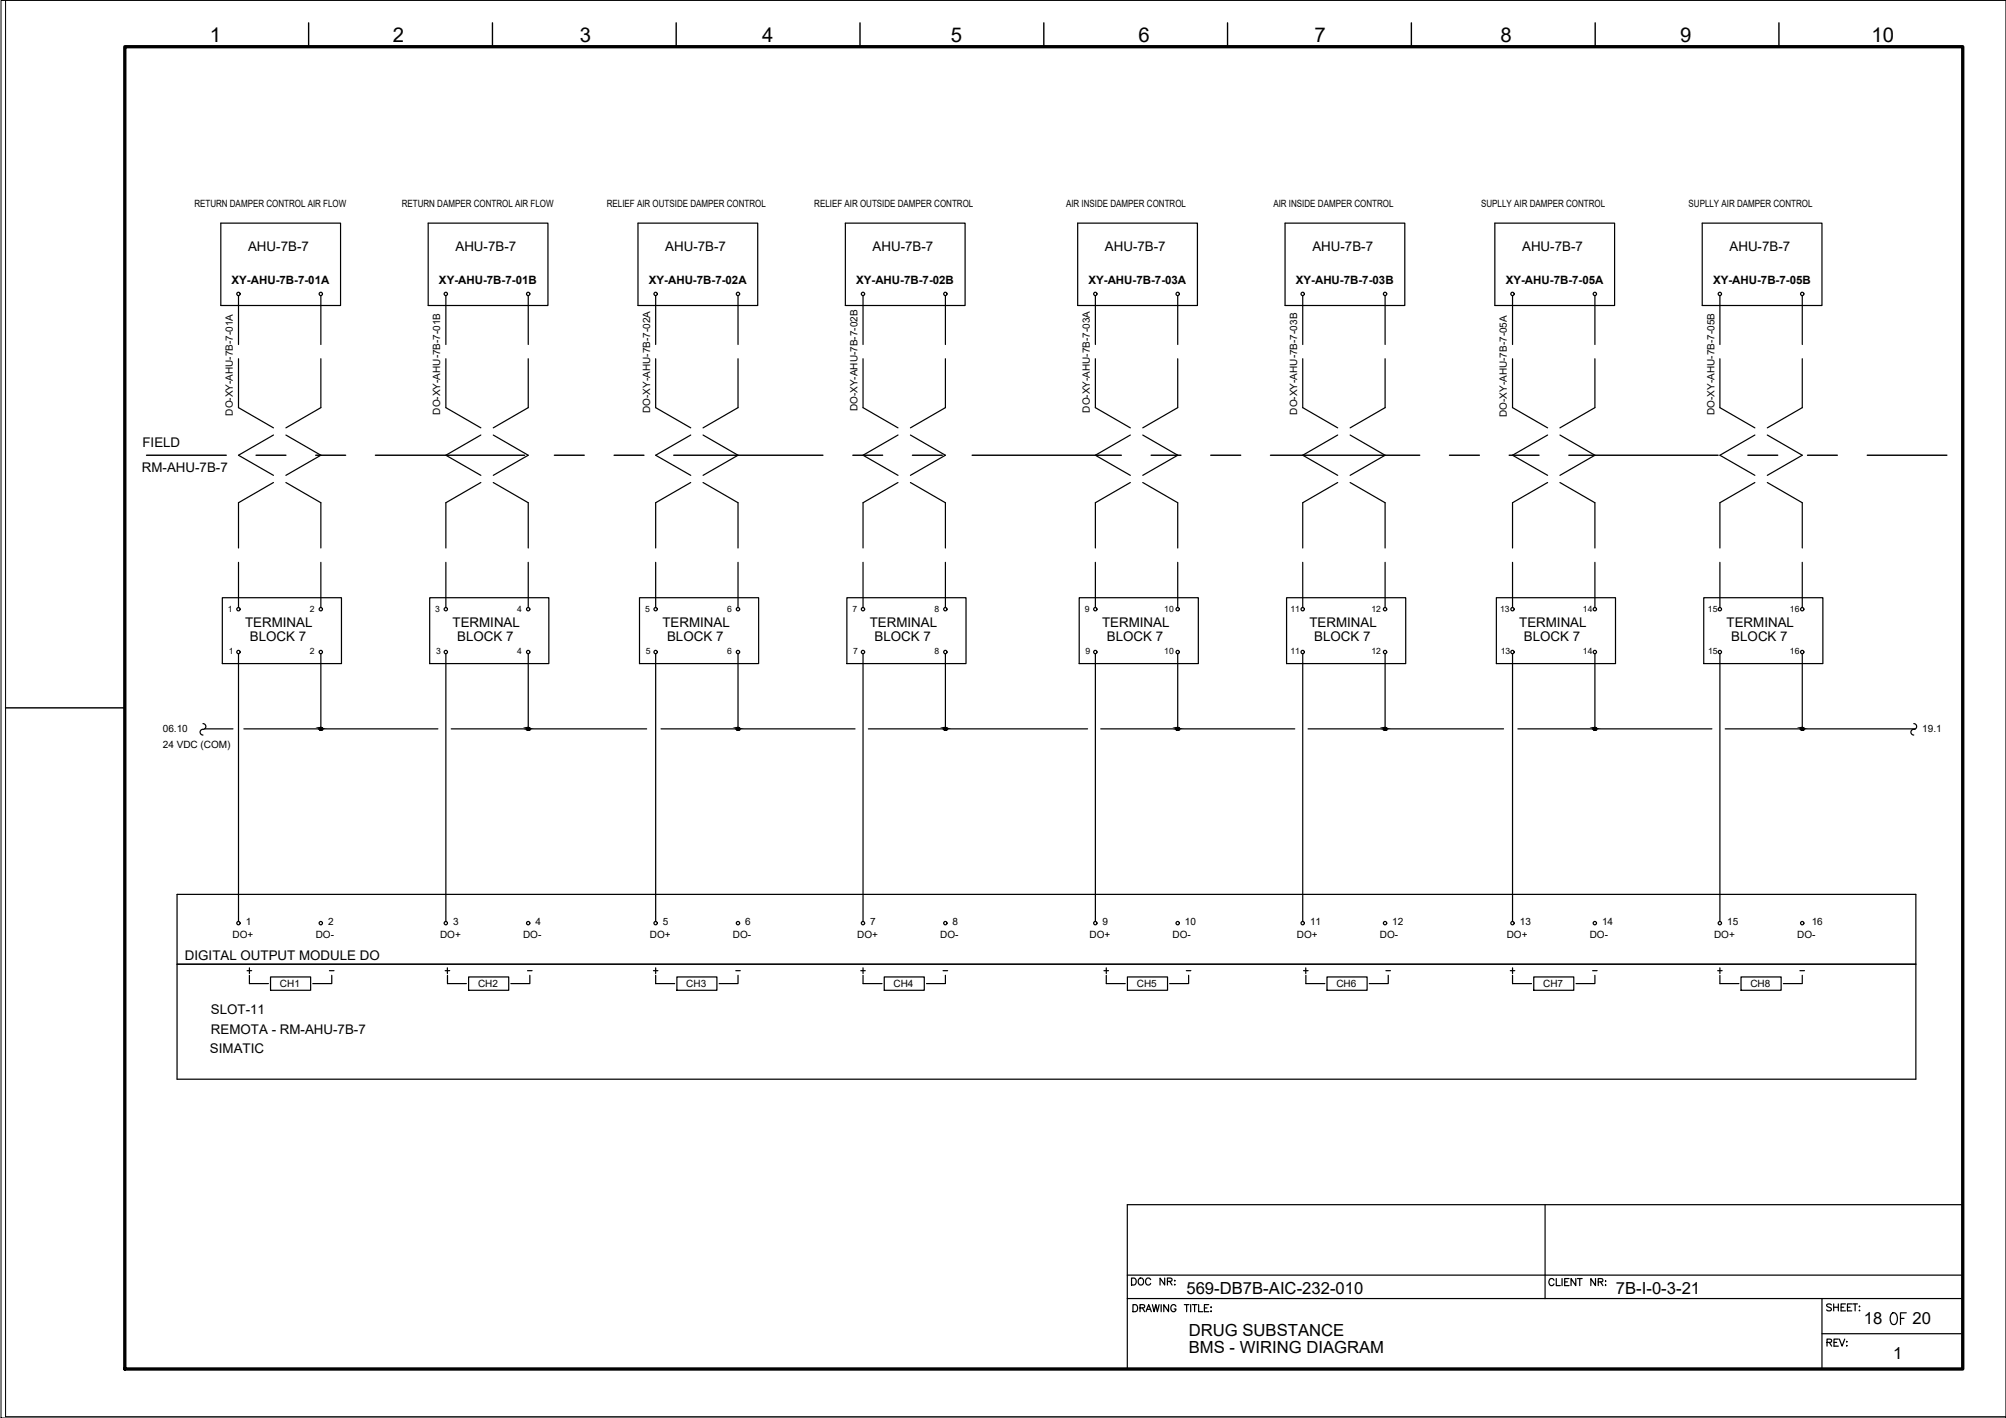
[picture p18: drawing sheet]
<svg xmlns="http://www.w3.org/2000/svg" width="420mm" height="297mm" viewBox="0 0 420 297" stroke-linecap="round" stroke-linejoin="round" font-family="sans-serif">
<defs><g id="words">
<text font-size="5.7" x="395.1" y="278.7">OF</text>
<text font-size="4.4" x="381.7" y="283.3">REV:</text>
<g font-size="4.3">
<text x="43.9" y="8.7">1</text>
<text x="82.3" y="8.7">2</text>
<text x="121.4" y="8.7">3</text>
<text x="159.7" y="8.7">4</text>
<text x="199.2" y="8.7">5</text>
<text x="238.5" y="8.7">6</text>
<text x="275.4" y="8.7">7</text>
<text x="314.3" y="8.7">8</text>
<text x="351.9" y="8.7">9</text>
<text x="392" y="8.7">10</text>
</g>
<g font-size="3.5">
<text x="248.5" y="271">569-DB7B-AIC-232-010</text>
<text x="338.5" y="271.1">7B-I-0-3-21</text>
<text x="249" y="279.9">DRUG SUBSTANCE</text>
<text x="390.4" y="277.4">18</text>
<text x="400.6" y="277.4">20</text>
<text x="249" y="283.4">BMS - WIRING DIAGRAM</text>
<text x="396.6" y="284.8">1</text>
</g>
<g font-size="2.8">
<text x="52" y="52.6">AHU-7B-7</text>
<text x="95.4" y="52.6">AHU-7B-7</text>
<text x="139.3" y="52.6">AHU-7B-7</text>
<text x="182.8" y="52.6">AHU-7B-7</text>
<text x="231.4" y="52.6">AHU-7B-7</text>
<text x="274.9" y="52.6">AHU-7B-7</text>
<text x="318.8" y="52.6">AHU-7B-7</text>
<text x="362.2" y="52.6">AHU-7B-7</text>
<text x="29.8" y="93.6">FIELD</text>
<text x="29.7" y="98.8">RM-AHU-7B-7</text>
<text x="51.4" y="131.3">TERMINAL</text>
<text x="94.8" y="131.3">TERMINAL</text>
<text x="138.7" y="131.3">TERMINAL</text>
<text x="182.2" y="131.3">TERMINAL</text>
<text x="230.8" y="131.3">TERMINAL</text>
<text x="274.3" y="131.3">TERMINAL</text>
<text x="318.2" y="131.3">TERMINAL</text>
<text x="361.6" y="131.3">TERMINAL</text>
<text x="52.3" y="134.2">BLOCK 7</text>
<text x="95.8" y="134.2">BLOCK 7</text>
<text x="139.7" y="134.2">BLOCK 7</text>
<text x="183.2" y="134.2">BLOCK 7</text>
<text x="231.8" y="134.2">BLOCK 7</text>
<text x="275.3" y="134.2">BLOCK 7</text>
<text x="319.2" y="134.2">BLOCK 7</text>
<text x="362.6" y="134.2">BLOCK 7</text>
<text x="38.7" y="201.1">DIGITAL OUTPUT MODULE DO</text>
<text x="44.2" y="212.5">SLOT-11</text>
<text x="44" y="220.5">SIMATIC</text>
<text x="44.2" y="216.6">REMOTA - RM-AHU-7B-7</text>
</g>
<g font-size="2.6">
<text x="68.1" y="204.6">-</text>
<text x="109.7" y="204.6">-</text>
<text x="153.1" y="204.6">-</text>
<text x="196.5" y="204.6">-</text>
<text x="247.6" y="204.6">-</text>
<text x="289.3" y="204.6">-</text>
<text x="332.7" y="204.6">-</text>
<text x="376.1" y="204.6">-</text>
</g>
<g font-size="2.4">
<text x="48.5" y="59.5">XY-AHU-7B-7-01A</text>
<text x="91.9" y="59.5">XY-AHU-7B-7-01B</text>
<text x="135.9" y="59.5">XY-AHU-7B-7-02A</text>
<text x="179.3" y="59.5">XY-AHU-7B-7-02B</text>
<text x="228" y="59.5">XY-AHU-7B-7-03A</text>
<text x="271.4" y="59.5">XY-AHU-7B-7-03B</text>
<text x="315.4" y="59.5">XY-AHU-7B-7-05A</text>
<text x="358.8" y="59.5">XY-AHU-7B-7-05B</text>
</g>
<g font-size="2.1">
<text x="40.7" y="43.4">RETURN DAMPER CONTROL AIR FLOW</text>
<text x="84.1" y="43.4">RETURN DAMPER CONTROL AIR FLOW</text>
<text x="127.1" y="43.4">RELIEF AIR OUTSIDE DAMPER CONTROL</text>
<text x="170.5" y="43.4">RELIEF AIR OUTSIDE DAMPER CONTROL</text>
<text x="223.3" y="43.4">AIR INSIDE DAMPER CONTROL</text>
<text x="266.7" y="43.4">AIR INSIDE DAMPER CONTROL</text>
<text x="310.2" y="43.4">SUPLLY AIR DAMPER CONTROL</text>
<text x="353.7" y="43.4">SUPLLY AIR DAMPER CONTROL</text>
<text x="48.8" y="87.1" transform="rotate(-90 48.8 87.1)">DO-XY-AHU-7B-7-01A</text>
<text x="92.2" y="86.9" transform="rotate(-90 92.2 86.9)">DO-XY-AHU-7B-7-01B</text>
<text x="136.2" y="86.5" transform="rotate(-90 136.2 86.5)">DO-XY-AHU-7B-7-02A</text>
<text x="179.6" y="86.2" transform="rotate(-90 179.6 86.2)">DO-XY-AHU-7B-7-02B</text>
<text x="228.3" y="86.5" transform="rotate(-90 228.3 86.5)">DO-XY-AHU-7B-7-03A</text>
<text x="271.7" y="86.8" transform="rotate(-90 271.7 86.8)">DO-XY-AHU-7B-7-03B</text>
<text x="315.6" y="87.4" transform="rotate(-90 315.6 87.4)">DO-XY-AHU-7B-7-05A</text>
<text x="359.1" y="86.9" transform="rotate(-90 359.1 86.9)">DO-XY-AHU-7B-7-05B</text>
<text x="34.1" y="153.3">06.10</text>
<text x="402.6" y="153.3">19.1</text>
<text x="34.1" y="156.8">24 VDC (COM)</text>
<text x="48.7" y="196.4">DO+</text>
<text x="51.5" y="193.9">1</text>
<text x="66.1" y="196.4">DO-</text>
<text x="68.7" y="193.9">2</text>
<text x="92.2" y="196.4">DO+</text>
<text x="94.9" y="193.9">3</text>
<text x="109.6" y="196.4">DO-</text>
<text x="112.1" y="193.9">4</text>
<text x="136.1" y="196.4">DO+</text>
<text x="138.9" y="193.9">5</text>
<text x="153.5" y="196.4">DO-</text>
<text x="156.1" y="193.9">6</text>
<text x="179.5" y="196.4">DO+</text>
<text x="182.3" y="193.9">7</text>
<text x="196.9" y="196.4">DO-</text>
<text x="199.5" y="193.9">8</text>
<text x="228.2" y="196.4">DO+</text>
<text x="230.9" y="193.9">9</text>
<text x="245.6" y="196.4">DO-</text>
<text x="248.2" y="193.9">10</text>
<text x="271.6" y="196.4">DO+</text>
<text x="274.4" y="193.9">11</text>
<text x="289" y="196.4">DO-</text>
<text x="291.6" y="193.9">12</text>
<text x="315.6" y="196.4">DO+</text>
<text x="318.3" y="193.9">13</text>
<text x="333" y="196.4">DO-</text>
<text x="335.6" y="193.9">14</text>
<text x="359" y="196.4">DO+</text>
<text x="361.8" y="193.9">15</text>
<text x="376.4" y="196.4">DO-</text>
<text x="379.5" y="193.9">16</text>
<text x="58.6" y="206.8">CH1</text>
<text x="100.1" y="206.8">CH2</text>
<text x="143.7" y="206.8">CH3</text>
<text x="187.2" y="206.8">CH4</text>
<text x="238.1" y="206.8">CH5</text>
<text x="279.9" y="206.8">CH6</text>
<text x="323.2" y="206.8">CH7</text>
<text x="366.6" y="206.8">CH8</text>
</g>
<g font-size="1.8">
<text x="47.7" y="128.2">1</text>
<text x="64.9" y="128.2">2</text>
<text x="91.2" y="128.2">3</text>
<text x="108.4" y="128.2">4</text>
<text x="135.1" y="128.2">5</text>
<text x="152.3" y="128.2">6</text>
<text x="178.5" y="128.2">7</text>
<text x="195.7" y="128.2">8</text>
<text x="227.2" y="128.2">9</text>
<text x="243.9" y="128.2">10</text>
<text x="270.3" y="128.2">11</text>
<text x="287.3" y="128.2">12</text>
<text x="314.2" y="128.2">13</text>
<text x="331.6" y="128.2">14</text>
<text x="357.7" y="128.2">15</text>
<text x="374.9" y="128.2">16</text>
<text x="47.9" y="137">1</text>
<text x="64.9" y="137.1">2</text>
<text x="91.4" y="137">3</text>
<text x="108.4" y="137.1">4</text>
<text x="135.3" y="137">5</text>
<text x="152.3" y="137.1">6</text>
<text x="178.7" y="137">7</text>
<text x="195.7" y="137.1">8</text>
<text x="227.4" y="137">9</text>
<text x="243.9" y="137.1">10</text>
<text x="270.3" y="137">11</text>
<text x="287.3" y="137.1">12</text>
<text x="314.3" y="137">13</text>
<text x="331.6" y="137.1">14</text>
<text x="357.8" y="137">15</text>
<text x="374.9" y="137.1">16</text>
</g>
</g></defs>
<!-- layer: G-TTLB-TTLB -->
<path d="M26.1 9.8h385v277h-385z" fill="none" stroke="#000" stroke-width=".7"/>
<!-- layer: G-TTLB-OTLN -->
<path d="M1.2 .1v296.7h418.9" fill="none" stroke="#000" stroke-width=".21"/>
<!-- layer: G-TTLB-INDX -->
<path d="M64.6 4.8v5M103.1 4.8v5M141.6 4.8v5M180.1 4.8v5M218.6 4.8v5M257.1 4.8v5M295.6 4.8v5M334.1 4.8v5M372.6 4.8v5M1.2 148.3h24.9" fill="none" stroke="#000" stroke-width=".3"/>
<!-- layer: LGSP IA4$0$LG_PLOT -->
<path d="M323.6 252.4v19.6M236.1 267.1h175M236.1 272h175M381.6 279.4h29.5M381.6 272v14.8M236.1 286.8h175" fill="none" stroke="#000" stroke-width=".25"/>
<!-- layer: LG_PLOT -->
<g fill="none" stroke="#000" stroke-width=".25">
<path d="M411.1 252.4h-175v34.4M237 267.7h.5a.78 .78 0 0 1 .5 .8 .78 .78 0 0 1-.5 .7h-.5zM237.3 273.3h.5a.8 .8 0 0 1 .5 .7 .8 .8 0 0 1-.5 .8h-.5zM238.7 267.8a.69 .69 0 0 1 .8 .7 .69 .69 0 0 1-.8 .6l-.3-.5 .1-.5zM238.8 274l.8-.1 .1-.5-.9-.1v1.5M239.3 274l.5 .8M240 274.8l.6-1.5 .6 1.5M240.2 274.3h.8M241 268.1a.55 .55 0 0 0-.6-.4 .55 .55 0 0 0-.5 .6v.3a.55 .55 0 0 0 .5 .6 .55 .55 0 0 0 .6-.4M241.4 273.3l.3 1.5 .4-1.5 .3 1.5 .4-1.5M243.2 273.3v1.5M243.9 267.7v1.5l-.9-1.5v1.5"/>
<path d="M244.5 268.4h.8l.2-.3-.1-.2-.9-.2v1.5M244.8 273.3v1.5l-1-1.5v1.5M245 268.4l.5 .8M246 268.3h.1zM246 269.1h.1zM246.3 273.6a.54 .54 0 0 0-.6-.3 .54 .54 0 0 0-.5 .6 .61 .61 0 0 0 .2 .7 .61 .61 0 0 0 .8 0l.1-.4h-.4M248.1 273.3h.9M248.5 273.3v1.5M249.4 273.3v1.5M249.7 273.3h1M250.2 273.3v1.5M251.1 273.3v1.5h.8"/>
<path d="M252.3 274h.5M253.2 273.3h-.9v1.5h.9M253.7 273.8v.1zM253.7 274.6v.2zM325.5 268.2a.54 .54 0 0 0-.6-.4 .54 .54 0 0 0-.5 .6 .61 .61 0 0 0 .2 .8 .61 .61 0 0 0 .8-.1l.1-.1M326 267.8v1.5h.8M327.2 267.8v1.5M327.7 268.5h.6M328.6 267.8h-.9v1.5h.9M330.1 267.8v1.5l-1-1.5v1.5M330.4 267.8h1M330.9 267.8v1.5"/>
<path d="M334.2 267.8v1.5l-1-1.5v1.5M334.8 268.5h.8l.1-.5-.9-.2v1.5M335.2 268.5l.5 .8M336.2 269.2h.2zM336.3 268.3v.2zM383.6 273.4l-.4-.3-.6 .3 .1 .3 .7 .3 .2 .2v.2l-.4 .2-.6-.2M384.1 273.1v1.5M384.1 273.8h.9M385 273.1v1.5M385.6 273.8h.6M386.5 273.1h-.9v1.5h.9M386.9 273.8h.6"/>
<path d="M387.9 273.1h-1v1.5h1M388.1 273.1h.9M388.6 273.1v1.5M389.4 273.7h.2zM389.4 274.5h.2z"/>
</g>
<!-- layer: I_LIMIT_LINE -->
<g fill="none" stroke="#000" stroke-width=".3">
<path d="M30.7 95.4h16.7M53.6 95.4h6.3M66.1 95.4h6.3M78.6 95.4h31.3M116.1 95.4h6.3M128.6 95.4h6.3M141.1 95.4h31.3M178.6 95.4h6.3M191.1 95.4h6.3M203.6 95.4h31.3M241.1 95.4h6.3M253.6 95.4h6.3"/>
<path d="M266.1 95.4h31.2M303.6 95.4h6.3M316.1 95.4h6.2M328.6 95.4h31.3M366.1 95.4h6.2M378.6 95.4h6.2M391.1 95.4h16.7"/>
</g>
<!-- layer: 0 -->
<g fill="none" stroke="#000" stroke-width=".25">
<path d="M42.9 152.7h5.9M51.1 152.7h40.6M94.5 152.7h40.9M138.5 152.7h40.6M181.9 152.7h45.9M230.5 152.7h40.7M274 152.7h40.9M317.9 152.7h40.7M361.4 152.7h39.8M401.3 187.4v38.7"/>
<circle cx="67.2" cy="152.7" r=".31"/>
<circle cx="110.6" cy="152.7" r=".31"/>
<circle cx="154.6" cy="152.7" r=".31"/>
<circle cx="198" cy="152.7" r=".31"/>
<circle cx="246.7" cy="152.7" r=".31"/>
<circle cx="290.1" cy="152.7" r=".31"/>
<circle cx="334" cy="152.7" r=".31"/>
<circle cx="377.5" cy="152.7" r=".31"/>
</g>
<!-- layer: I_DATA -->
<g fill="none" stroke="#000" stroke-width=".25">
<path d="M46.2 46.7h25.1v17.3h-25.1zM89.7 46.7h25.1v17.3h-25.1zM133.6 46.7h25.1v17.3h-25.1zM177.1 46.7h25v17.3h-25zM225.7 46.7h25.1v17.3h-25.1zM269.2 46.7h25v17.3h-25zM313.1 46.7h25.1v17.3h-25.1zM356.5 46.7h25.1v17.3h-25.1zM46.6 125.2h24.9v13.8h-24.9zM90 125.2h25v13.8h-25zM133.9 125.2h25v13.8h-25zM177.4 125.2h24.9v13.8h-24.9z"/>
<path d="M226 125.2h25v13.8h-25zM269.5 125.2h24.9v13.8h-24.9zM313.4 125.2h25v13.8h-25zM356.8 125.2h25v13.8h-25zM401.3 187.4h-364.2v38.7h364.2M37.1 202h364.2M51.8 203.3h.9M52.2 204.3v1.7h4M52.2 202.7v1.2M56.7 204.6h8.4v2.8h-8.4zM69.5 204.3v1.7h-4M93.2 203.3h1"/>
<path d="M93.7 202.7v1.2M93.7 204.3v1.7h4M98.1 204.6h8.5v2.8h-8.5zM111 204.3v1.7h-4M136.9 203.3h.9M137.3 204.3v1.7h4M137.3 202.7v1.2M141.8 204.6h8.4v2.8h-8.4zM154.6 204.3v1.7h-4M180.3 203.3h.9M180.8 204.3v1.7h3.9M180.8 202.7v1.2"/>
<path d="M185.2 204.6h8.4v2.8h-8.4zM198 204.3v1.7h-3.9M231.2 203.3h1M231.7 202.7v1.2M231.7 204.3v1.7h4M236.1 204.6h8.4v2.8h-8.4zM249 204.3v1.7h-4M273 203.3h1M273.5 202.7v1.2M273.5 204.3v1.7h4M277.9 204.6h8.4v2.8h-8.4zM290.8 204.3v1.7h-4"/>
<path d="M316.3 203.3h1M316.8 204.3v1.7h4M316.8 202.7v1.2M321.2 204.6h8.4v2.8h-8.4zM334.1 204.3v1.7h-4M359.8 203.3h.9M360.2 204.3v1.7h4M360.2 202.7v1.2M364.7 204.6h8.4v2.8h-8.4zM377.5 204.3v1.7h-4"/>
<circle cx="49.9" cy="61.6" r=".35"/>
<circle cx="67.2" cy="61.6" r=".35"/>
<circle cx="93.4" cy="61.6" r=".35"/>
<circle cx="110.6" cy="61.6" r=".35"/>
<circle cx="137.3" cy="61.6" r=".35"/>
<circle cx="154.6" cy="61.6" r=".35"/>
<circle cx="180.8" cy="61.6" r=".35"/>
<circle cx="198" cy="61.6" r=".35"/>
<circle cx="229.4" cy="61.6" r=".35"/>
<circle cx="246.7" cy="61.6" r=".35"/>
<circle cx="272.8" cy="61.6" r=".35"/>
<circle cx="290.1" cy="61.6" r=".35"/>
<circle cx="316.8" cy="61.6" r=".35"/>
<circle cx="334" cy="61.6" r=".35"/>
<circle cx="360.2" cy="61.6" r=".35"/>
<circle cx="377.5" cy="61.6" r=".35"/>
<circle cx="49.9" cy="136.6" r=".35"/>
<circle cx="49.9" cy="127.6" r=".35"/>
<circle cx="67.2" cy="136.6" r=".35"/>
<circle cx="67.2" cy="127.6" r=".35"/>
<circle cx="93.4" cy="127.6" r=".35"/>
<circle cx="93.4" cy="136.6" r=".35"/>
<circle cx="110.6" cy="127.6" r=".35"/>
<circle cx="110.6" cy="136.6" r=".35"/>
<circle cx="137.3" cy="127.6" r=".35"/>
<circle cx="137.3" cy="136.6" r=".35"/>
<circle cx="154.6" cy="136.6" r=".35"/>
<circle cx="154.6" cy="127.6" r=".35"/>
<circle cx="180.8" cy="127.6" r=".35"/>
<circle cx="180.8" cy="136.6" r=".35"/>
<circle cx="198" cy="136.6" r=".35"/>
<circle cx="198" cy="127.6" r=".35"/>
<circle cx="229.4" cy="127.6" r=".35"/>
<circle cx="229.4" cy="136.6" r=".35"/>
<circle cx="246.7" cy="136.6" r=".35"/>
<circle cx="246.7" cy="127.6" r=".35"/>
<circle cx="272.8" cy="136.6" r=".35"/>
<circle cx="272.8" cy="127.6" r=".35"/>
<circle cx="290.1" cy="127.6" r=".35"/>
<circle cx="290.1" cy="136.6" r=".35"/>
<circle cx="316.8" cy="127.6" r=".35"/>
<circle cx="316.8" cy="136.6" r=".35"/>
<circle cx="334" cy="127.6" r=".35"/>
<circle cx="334" cy="136.6" r=".35"/>
<circle cx="360.2" cy="127.6" r=".35"/>
<circle cx="360.2" cy="136.6" r=".35"/>
<circle cx="377.5" cy="127.6" r=".35"/>
<circle cx="377.5" cy="136.6" r=".35"/>
<circle cx="49.9" cy="193.4" r=".35"/>
<circle cx="67.2" cy="193.4" r=".35"/>
<circle cx="93.4" cy="193.4" r=".35"/>
<circle cx="110.6" cy="193.4" r=".35"/>
<circle cx="137.3" cy="193.4" r=".35"/>
<circle cx="154.6" cy="193.4" r=".35"/>
<circle cx="180.8" cy="193.4" r=".35"/>
<circle cx="198" cy="193.4" r=".35"/>
<circle cx="229.4" cy="193.4" r=".35"/>
<circle cx="246.7" cy="193.4" r=".35"/>
<circle cx="272.8" cy="193.4" r=".35"/>
<circle cx="290.1" cy="193.4" r=".35"/>
<circle cx="316.8" cy="193.4" r=".35"/>
<circle cx="334" cy="193.4" r=".35"/>
<circle cx="360.2" cy="193.4" r=".35"/>
<circle cx="377.5" cy="193.4" r=".35"/>
</g>
<!-- layer: I_TABS -->
<g fill="none" stroke="#000" stroke-width=".25">
<path d="M50 61.9v10.3M50 75.1v10.3l7.3 4.2M67.2 61.9v10.3M67.2 75.1v10.3l-7.3 4.2M93.4 61.9v10.3M93.4 75.1v10.3l7.3 4.2M110.6 61.9v10.3M110.6 75.1v10.3l-7.3 4.2M137.3 61.9v10.3M137.3 75.1v10.3l7.4 4.2M154.6 61.9v10.3M154.6 75.1v10.3l-7.3 4.2"/>
<path d="M180.8 61.9v10.3M180.8 75.1v10.3l7.3 4.2M198 61.9v10.3M198 75.1v10.3l-7.3 4.2M229.4 61.9v10.3M229.4 75.1v10.3l7.3 4.2M246.7 61.9v10.3M246.7 75.1v10.3l-7.3 4.2M272.9 61.9v10.3M272.9 75.1v10.3l7.3 4.2M290.1 61.9v10.3M290.1 75.1v10.3l-7.3 4.2"/>
<path d="M316.8 61.9v10.3M316.8 75.1v10.3l7.3 4.2M334.1 61.9v10.3M334.1 75.1v10.3l-7.4 4.2M360.2 61.9v10.3M360.2 75.1v10.3l7.4 4.2M377.5 61.9v10.3M377.5 75.1v10.3l-7.3 4.2M57.3 91.1l-7.3 4.3 7.3 4.2M59.9 91.1l7.3 4.3-7.3 4.2M100.7 91.1l-7.3 4.3 7.3 4.2M103.3 91.1l7.3 4.3-7.3 4.2"/>
<path d="M144.7 91.1l-7.4 4.3 7.4 4.2M147.3 91.1l7.3 4.3-7.3 4.2M188.1 91.1l-7.3 4.3 7.3 4.2M190.7 91.1l7.3 4.3-7.3 4.2M236.7 91.1l-7.3 4.3 7.3 4.2M239.4 91.1l7.3 4.3-7.3 4.2M280.2 91.1l-7.3 4.3 7.3 4.2M282.8 91.1l7.3 4.3-7.3 4.2M324.1 91.1l-7.3 4.3 7.3 4.2M326.7 91.1l7.4 4.3-7.4 4.2M367.6 91.1l-7.4 4.3 7.4 4.2M370.2 91.1l7.3 4.3-7.3 4.2"/>
<path d="M50 117.8v9.5M57.3 101.1l-7.3 4.2v9.5M59.9 101.1l7.3 4.2v9.5M67.2 117.8v9.5M93.4 117.8v9.5M100.7 101.1l-7.3 4.2v9.5M103.3 101.1l7.3 4.2v9.5M110.6 117.8v9.5M137.3 117.8v9.5M144.7 101.1l-7.4 4.2v9.5M147.3 101.1l7.3 4.2v9.5M154.6 117.8v9.5"/>
<path d="M180.8 117.8v9.5M188.1 101.1l-7.3 4.2v9.5M190.7 101.1l7.3 4.2v9.5M198 117.8v9.5M229.4 117.8v9.5M236.7 101.1l-7.3 4.2v9.5M239.4 101.1l7.3 4.2v9.5M246.7 117.8v9.5M272.9 117.8v9.5M280.2 101.1l-7.3 4.2v9.5M282.8 101.1l7.3 4.2v9.5M290.1 117.8v9.5"/>
<path d="M316.8 117.8v9.5M324.1 101.1l-7.3 4.2v9.5M326.7 101.1l7.4 4.2v9.5M334.1 117.8v9.5M360.2 117.8v9.5M367.6 101.1l-7.4 4.2v9.5M370.2 101.1l7.3 4.2v9.5M377.5 117.8v9.5M50 136.9v56.1M67.2 136.9v15.8M93.4 136.9v56.1M110.6 136.9v15.8"/>
<path d="M137.3 136.9v56.1M154.6 136.9v15.8M180.8 136.9v56.1M198 136.9v15.8M229.4 136.9v56.1M246.7 136.9v15.8M272.9 136.9v56.1M290.1 136.9v15.8M316.8 136.9v56.1M334.1 136.9v15.8M360.2 136.9v56.1M377.5 136.9v15.8"/>
<path d="M42.5 151.6a.6 .6 0 0 1 .6 .6 .6 .6 0 0 1-.6 .6M42.5 152.8a.6 .6 0 0 0-.6 .6 .6 .6 0 0 0 .6 .6M400.8 151.6a.6 .6 0 0 1 .6 .6 .6 .6 0 0 1-.6 .6M400.8 152.8a.6 .6 0 0 0-.6 .6 .6 .6 0 0 0 .6 .6"/>
</g>
<!-- layer: 0 -->
<g fill="#000" stroke="#000" stroke-width=".21">
<path d="M67.1 152.4h.1zM110.5 152.4h.1zM154.5 152.4h.1zM197.9 152.4h.1zM246.6 152.4h.1zM290 152.4h.1zM333.9 152.4h.2zM377.4 152.4h.1z"/>
<path d="M67.1 152.4h.1zM67.1 152.4h.1z"/>
<path d="M67.1 152.4h.1zM67 152.4h.2z"/>
<path d="M67 152.4l.2 .1zM67 152.4l.2 .1z"/>
<path d="M67 152.5h.2zM67 152.5h.2z"/>
<path d="M67 152.5l.2 .1zM67 152.5l.2 .1z"/>
<path d="M66.9 152.6h.3zM66.9 152.6h.3z"/>
<path d="M66.9 152.6l.3 .1zM66.9 152.6l.3 .1z"/>
<path d="M67.2 152.4h.1zM67.2 152.4h.1z"/>
<path d="M67.1 153h.2zM67.1 153h.1z"/>
<path d="M67.2 152.4h.2zM67.2 152.4h.2z"/>
<path d="M67.2 152.4h.2zM67.2 152.4h.2z"/>
<path d="M67.1 153h.3zM67.1 153h.2z"/>
<path d="M67.2 152.4l.2 .1zM67.2 152.4l.2 .1z"/>
<path d="M67 152.9h.4zM67 152.9l.4 .1z"/>
<path d="M67.2 152.5h.3zM67.2 152.5h.3z"/>
<path d="M67 152.9h.4zM67 152.9h.4z"/>
<path d="M67 152.9h.5zM67 152.9h.4z"/>
<path d="M67.2 152.5l.3 .1zM67.2 152.5l.3 .1z"/>
<path d="M67.2 152.6h.3zM67.2 152.6h.3z"/>
<path d="M67.2 152.6l.3 .1zM67.2 152.6l.3 .1z"/>
<path d="M66.9 152.7l.6 .1zM66.9 152.7l.6 .1z"/>
<path d="M66.9 152.8h.6zM66.9 152.8l.6 .1z"/>
<path d="M66.9 152.7h.6zM66.9 152.7h.6z"/>
<path d="M110.5 152.4h.1zM110.5 152.4h.1z"/>
<path d="M110.5 152.4h.1zM110.4 152.4h.2z"/>
<path d="M110.4 152.4l.2 .1zM110.4 152.4l.2 .1z"/>
<path d="M110.4 152.5h.2zM110.4 152.5h.2z"/>
<path d="M110.4 152.5l.2 .1zM110.4 152.5l.2 .1z"/>
<path d="M110.4 152.6h.2zM110.4 152.6h.2z"/>
<path d="M110.3 152.6l.3 .1zM110.3 152.6l.3 .1z"/>
<path d="M110.6 152.4h.1zM110.6 152.4h.1z"/>
<path d="M110.6 153h.1zM110.6 153h.1z"/>
<path d="M110.6 152.4h.2zM110.6 152.4h.2z"/>
<path d="M110.6 152.4h.2zM110.6 152.4h.2z"/>
<path d="M110.5 153h.3zM110.5 153h.2z"/>
<path d="M110.6 152.4l.3 .1zM110.6 152.4l.3 .1z"/>
<path d="M110.4 152.9h.4zM110.4 152.9l.4 .1z"/>
<path d="M110.6 152.5h.3zM110.6 152.5h.3z"/>
<path d="M110.4 152.9h.5zM110.4 152.9h.4z"/>
<path d="M110.4 152.9h.5zM110.4 152.9h.5z"/>
<path d="M110.6 152.5l.3 .1zM110.6 152.5l.3 .1z"/>
<path d="M110.6 152.6h.3zM110.6 152.6h.3z"/>
<path d="M110.6 152.6l.4 .1zM110.6 152.6l.4 .1z"/>
<path d="M110.3 152.7l.6 .1zM110.3 152.7l.6 .1z"/>
<path d="M110.4 152.8h.5zM110.4 152.8l.5 .1z"/>
<path d="M110.3 152.7h.7zM110.3 152.7h.6z"/>
<path d="M154.5 152.4h.1zM154.4 152.4h.2z"/>
<path d="M154.4 152.4h.2zM154.4 152.4h.2z"/>
<path d="M154.4 152.4l.2 .1zM154.4 152.4l.2 .1z"/>
<path d="M154.3 152.5h.3zM154.3 152.5h.3z"/>
<path d="M154.3 152.5l.3 .1zM154.3 152.5l.3 .1z"/>
<path d="M154.3 152.6h.3zM154.3 152.6h.3z"/>
<path d="M154.3 152.6l.3 .1zM154.3 152.6l.3 .1z"/>
<path d="M154.6 152.4h.1zM154.6 152.4h.1z"/>
<path d="M154.5 153h.2zM154.5 153h.1z"/>
<path d="M154.6 152.4h.1zM154.6 152.4h.1z"/>
<path d="M154.5 153h.2zM154.5 153h.2z"/>
<path d="M154.6 152.4h.2zM154.6 152.4h.2z"/>
<path d="M154.4 152.9h.4zM154.4 152.9l.3 .1z"/>
<path d="M154.6 152.4l.2 .1zM154.6 152.4l.2 .1z"/>
<path d="M154.6 152.5h.3zM154.6 152.5h.3z"/>
<path d="M154.4 152.9h.4zM154.4 152.9h.4z"/>
<path d="M154.6 152.5l.3 .1zM154.6 152.5l.3 .1z"/>
<path d="M154.3 152.9h.6zM154.3 152.9h.5z"/>
<path d="M154.6 152.6h.3zM154.6 152.6h.3z"/>
<path d="M154.3 152.8h.6zM154.3 152.8l.6 .1z"/>
<path d="M154.6 152.6l.3 .1zM154.6 152.6l.3 .1z"/>
<path d="M154.3 152.7h.6zM154.3 152.7h.6z"/>
<path d="M154.3 152.7h.6zM154.3 152.7l.6 .1z"/>
<path d="M197.9 152.4h.1zM197.9 152.4h.1z"/>
<path d="M197.9 152.4h.1zM197.8 152.4h.2z"/>
<path d="M197.8 152.4l.2 .1zM197.8 152.4l.2 .1z"/>
<path d="M197.8 152.5h.2zM197.8 152.5h.2z"/>
<path d="M197.8 152.5l.2 .1zM197.8 152.5l.2 .1z"/>
<path d="M197.7 152.6h.3zM197.7 152.6h.3z"/>
<path d="M197.7 152.6l.3 .1zM197.7 152.6l.3 .1z"/>
<path d="M198 152.4h.1zM198 152.4h.1z"/>
<path d="M197.9 153h.2zM197.9 153h.2z"/>
<path d="M198 152.4h.2zM198 152.4h.2z"/>
<path d="M198 152.4h.2zM198 152.4h.2z"/>
<path d="M197.9 153h.3zM197.9 153h.2z"/>
<path d="M197.8 152.9h.4zM197.8 152.9l.4 .1z"/>
<path d="M198 152.4l.2 .1zM198 152.4l.2 .1z"/>
<path d="M198 152.5h.3zM198 152.5h.3z"/>
<path d="M197.8 152.9h.4zM197.8 152.9h.4z"/>
<path d="M197.8 152.9h.5zM197.8 152.9h.4z"/>
<path d="M198 152.5l.3 .1zM198 152.5l.3 .1z"/>
<path d="M198 152.6h.3zM198 152.6h.3z"/>
<path d="M198 152.6l.3 .1zM198 152.6l.3 .1z"/>
<path d="M197.7 152.7l.6 .1zM197.7 152.7l.6 .1z"/>
<path d="M197.7 152.8h.6zM197.7 152.8l.6 .1z"/>
<path d="M197.7 152.7h.6zM197.7 152.7h.6z"/>
<path d="M246.6 152.4h.1zM246.5 152.4h.2z"/>
<path d="M246.5 152.4h.2zM246.5 152.4h.2z"/>
<path d="M246.5 152.4l.2 .1zM246.5 152.4l.2 .1z"/>
<path d="M246.4 152.5h.3zM246.4 152.5h.3z"/>
<path d="M246.4 152.5l.3 .1zM246.4 152.5l.3 .1z"/>
<path d="M246.4 152.6h.3zM246.4 152.6h.3z"/>
<path d="M246.4 152.6l.3 .1zM246.4 152.6l.3 .1z"/>
<path d="M246.7 152.4h.1zM246.7 152.4h.1z"/>
<path d="M246.6 153h.2zM246.6 153h.1z"/>
<path d="M246.7 152.4h.1zM246.7 152.4h.1z"/>
<path d="M246.7 152.4h.2zM246.7 152.4h.2z"/>
<path d="M246.5 153h.3zM246.5 153h.3z"/>
<path d="M246.7 152.4l.2 .1zM246.7 152.4l.2 .1z"/>
<path d="M246.5 152.9h.4zM246.5 152.9l.3 .1z"/>
<path d="M246.7 152.5h.3zM246.7 152.5h.3z"/>
<path d="M246.5 152.9h.4zM246.5 152.9h.4z"/>
<path d="M246.4 152.9h.5zM246.4 152.9h.5z"/>
<path d="M246.7 152.5l.3 .1zM246.7 152.5l.3 .1z"/>
<path d="M246.7 152.6h.3zM246.7 152.6h.3z"/>
<path d="M246.7 152.6l.3 .1zM246.7 152.6l.3 .1z"/>
<path d="M246.4 152.7l.6 .1zM246.4 152.7l.6 .1z"/>
<path d="M246.4 152.8h.6zM246.4 152.8l.5 .1z"/>
<path d="M246.4 152.7h.6zM246.4 152.7h.6z"/>
<path d="M290 152.4h.1zM290 152.4h.1z"/>
<path d="M290 152.4h.1zM289.9 152.4h.2z"/>
<path d="M289.9 152.4l.2 .1zM289.9 152.4l.2 .1z"/>
<path d="M289.9 152.5h.2zM289.9 152.5h.2z"/>
<path d="M289.9 152.5l.2 .1zM289.9 152.5l.2 .1z"/>
<path d="M289.8 152.6h.3zM289.8 152.6h.3z"/>
<path d="M289.8 152.6l.3 .1zM289.8 152.6l.3 .1z"/>
<path d="M290.1 152.4h.1zM290.1 152.4h.1z"/>
<path d="M290 153h.2zM290 153h.1z"/>
<path d="M290.1 152.4h.2zM290.1 152.4h.2z"/>
<path d="M290.1 152.4h.2zM290.1 152.4h.2z"/>
<path d="M290 153h.3zM290 153h.2z"/>
<path d="M290.1 152.4l.2 .1zM290.1 152.4l.2 .1z"/>
<path d="M289.9 152.9h.4zM289.9 152.9l.4 .1z"/>
<path d="M290.1 152.5h.3zM290.1 152.5h.3z"/>
<path d="M289.9 152.9h.4zM289.9 152.9h.4z"/>
<path d="M289.9 152.9h.5zM289.9 152.9h.4z"/>
<path d="M290.1 152.5l.3 .1zM290.1 152.5l.3 .1z"/>
<path d="M290.1 152.6h.3zM290.1 152.6h.3z"/>
<path d="M290.1 152.6l.3 .1zM290.1 152.6l.3 .1z"/>
<path d="M289.8 152.7l.6 .1zM289.8 152.7l.6 .1z"/>
<path d="M289.8 152.8h.6zM289.8 152.8l.6 .1z"/>
<path d="M289.8 152.7h.6zM289.8 152.7h.6z"/>
<path d="M333.9 152.4h.2zM333.9 152.4h.2z"/>
<path d="M333.9 152.4h.2zM333.9 152.4h.2z"/>
<path d="M333.9 152.4l.2 .1zM333.9 152.4l.2 .1z"/>
<path d="M333.8 152.5h.3zM333.8 152.5h.3z"/>
<path d="M333.8 152.5l.3 .1zM333.8 152.5l.3 .1z"/>
<path d="M333.8 152.6h.3zM333.8 152.6h.3z"/>
<path d="M333.8 152.6l.3 .1zM333.8 152.6l.3 .1z"/>
<path d="M334.1 152.4h.1zM334.1 152.4h.1z"/>
<path d="M334 153h.1zM334 153h.1z"/>
<path d="M334.1 152.4h.1zM334.1 152.4h.1z"/>
<path d="M333.9 153h.3zM333.9 153h.2z"/>
<path d="M334.1 152.4h.2zM334.1 152.4h.2z"/>
<path d="M333.9 152.9h.3zM333.9 152.9l.3 .1z"/>
<path d="M334.1 152.4l.2 .1zM334.1 152.4l.2 .1z"/>
<path d="M334.1 152.5h.2zM334.1 152.5h.2z"/>
<path d="M333.8 152.9h.5zM333.8 152.9h.4z"/>
<path d="M334.1 152.5l.2 .1zM334.1 152.5l.2 .1z"/>
<path d="M333.8 152.9h.5zM333.8 152.9h.5z"/>
<path d="M334.1 152.6h.3zM334.1 152.6h.3z"/>
<path d="M333.8 152.7l.5 .1zM333.8 152.7l.5 .1z"/>
<path d="M333.8 152.8h.5zM333.8 152.8l.5 .1z"/>
<path d="M334.1 152.6l.3 .1zM334.1 152.6l.3 .1z"/>
<path d="M333.8 152.7h.6zM333.8 152.7h.5z"/>
<path d="M377.4 152.4h.1zM377.3 152.4h.2z"/>
<path d="M377.3 152.4h.2zM377.3 152.4h.2z"/>
<path d="M377.3 152.4l.2 .1zM377.3 152.4l.2 .1z"/>
<path d="M377.3 152.5h.2zM377.3 152.5h.2z"/>
<path d="M377.2 152.5l.3 .1zM377.2 152.5l.3 .1z"/>
<path d="M377.2 152.6h.3zM377.2 152.6h.3z"/>
<path d="M377.2 152.6l.3 .1zM377.2 152.6l.3 .1z"/>
<path d="M377.5 152.4h.1zM377.5 152.4h.1z"/>
<path d="M377.4 153h.2zM377.4 153h.1z"/>
<path d="M377.5 152.4h.1zM377.5 152.4h.1z"/>
<path d="M377.5 152.4h.2zM377.5 152.4h.2z"/>
<path d="M377.4 153h.2zM377.4 153h.2z"/>
<path d="M377.5 152.4l.2 .1zM377.5 152.4l.2 .1z"/>
<path d="M377.3 152.9h.4zM377.3 152.9l.3 .1z"/>
<path d="M377.5 152.5h.3zM377.5 152.5h.3z"/>
<path d="M377.3 152.9h.4zM377.3 152.9h.4z"/>
<path d="M377.2 152.9h.5zM377.2 152.9h.5z"/>
<path d="M377.5 152.5l.3 .1zM377.5 152.5l.3 .1z"/>
<path d="M377.5 152.6h.3zM377.5 152.6h.3z"/>
<path d="M377.5 152.6l.3 .1zM377.5 152.6l.3 .1z"/>
<path d="M377.2 152.7l.6 .1zM377.2 152.7l.6 .1z"/>
<path d="M377.2 152.8h.6zM377.2 152.8l.5 .1z"/>
<path d="M377.2 152.7h.6zM377.2 152.7h.6z"/>
</g>
<path d="M.2 .1h419.9v296.9h-419.9z" fill="none" stroke="#000" stroke-width=".21"/>
<use href="#words"/>
</svg>
